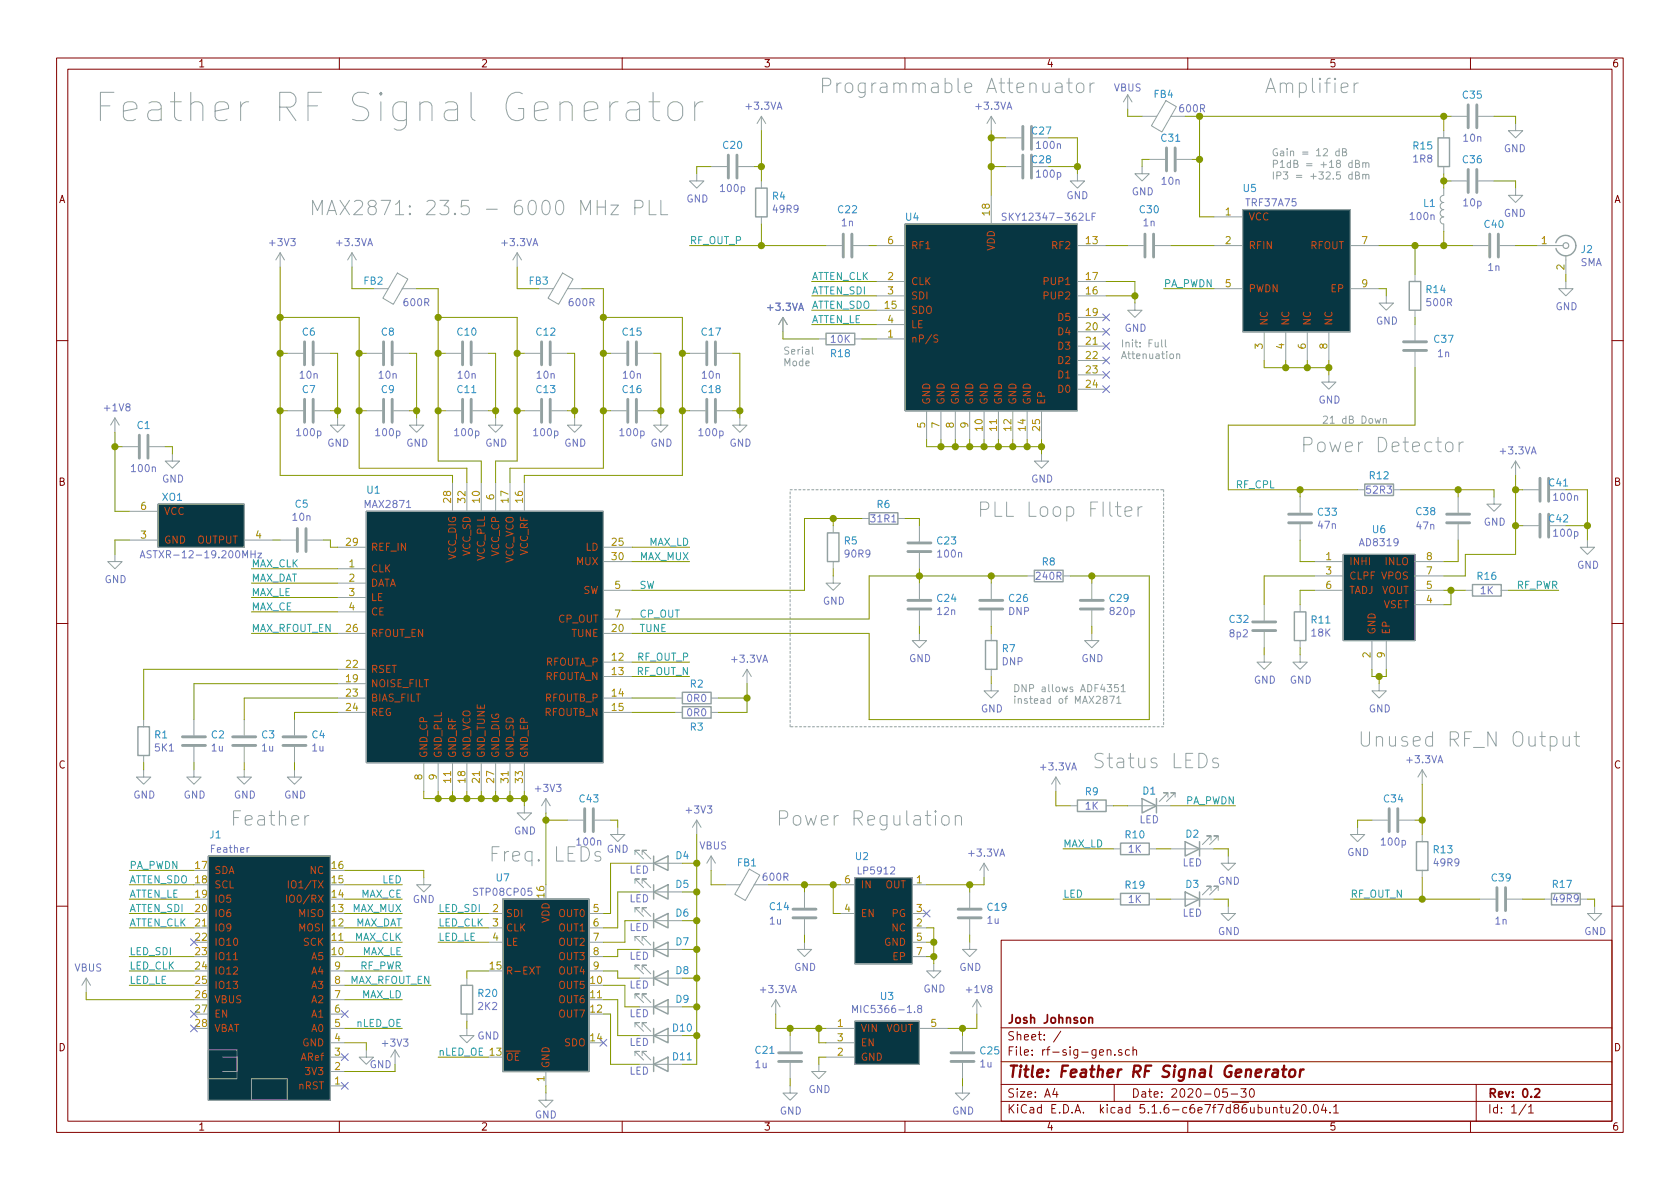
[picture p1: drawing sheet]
<svg xmlns="http://www.w3.org/2000/svg" width="297mm" height="210mm" viewBox="0 0 297 210" stroke-linecap="round" stroke-linejoin="round" font-family="sans-serif">
<defs><g id="words">
<text font-size="7" fill="#93a1a1" x="16.5" y="21.6">Feather RF Signal Generator</text>
<g font-size="3.5" fill="#93a1a1">
<text x="144.8" y="16.5">Programmable Attenuator</text>
<text x="223.5" y="16.5">Amplifier</text>
<text x="54.6" y="38.1">MAX2871: 23.5 - 6000 MHz PLL</text>
<text x="229.9" y="80">Power Detector</text>
<text x="172.7" y="91.4">PLL Loop FIlter</text>
<text x="193" y="135.9">Status LEDs</text>
<text x="240" y="132.1">Unused RF_N Output</text>
<text x="40.6" y="146">Feather</text>
<text x="137.2" y="146">Power Regulation</text>
<text x="86.4" y="152.4">Freq. LEDs</text>
</g>
<text font-size="2.8" fill="#840000" x="178" y="190.5">Title: Feather RF Signal Generator</text>
<g font-size="2.1" fill="#840000">
<text x="178" y="184">Sheet: /</text>
<text x="178" y="181">Josh Johnson</text>
<text x="178" y="186.7">File: rf-sig-gen.sch</text>
<text x="178" y="196.9">KiCad E.D.A. kicad 5.1.6-c6e7f7d86ubuntu20.04.1</text>
<text x="178" y="194.1">Size: A4</text>
<text x="200" y="194.1">Date: 2020-05-30</text>
<text x="263" y="194.1">Rev: 0.2</text>
<text x="263" y="196.9">Id: 1/1</text>
</g>
<g font-size="1.8" fill="#840000">
<text x="35" y="11.9">1</text>
<text x="85" y="11.9">2</text>
<text x="135" y="11.9">3</text>
<text x="185" y="11.9">4</text>
<text x="235" y="11.9">5</text>
<text x="285" y="11.9">6</text>
<text x="10.4" y="35.9">A</text>
<text x="285.4" y="35.9">A</text>
<text x="10.4" y="85.9">B</text>
<text x="285.4" y="85.9">B</text>
<text x="10.4" y="135.9">C</text>
<text x="285.4" y="135.9">C</text>
<text x="10.4" y="185.9">D</text>
<text x="285.4" y="185.9">D</text>
<text x="35" y="199.9">1</text>
<text x="85" y="199.9">2</text>
<text x="135" y="199.9">3</text>
<text x="185" y="199.9">4</text>
<text x="235" y="199.9">5</text>
<text x="285" y="199.9">6</text>
</g>
<g font-size="1.8" fill="#6c71c4">
<text x="197" y="16.2">VBUS</text>
<text x="132" y="19.4">+3.3VA</text>
<text x="172.7" y="19.4">+3.3VA</text>
<text x="208.7" y="19.9">600R</text>
<text x="183.4" y="26.3">100n</text>
<text x="249.9" y="28.7">1R8</text>
<text x="258.8" y="25.1">10n</text>
<text x="265.9" y="26.9">GND</text>
<text x="121.4" y="35.8">GND</text>
<text x="127.5" y="34">100p</text>
<text x="183.4" y="31.4">100p</text>
<text x="188.5" y="35.2">GND</text>
<text x="200.1" y="34.5">GND</text>
<text x="205.5" y="32.7">10n</text>
<text x="136.8" y="37.6">49R9</text>
<text x="148.8" y="40">1n</text>
<text x="178.3" y="39">SKY12347-362LF</text>
<text x="202.2" y="40">1n</text>
<text x="220.5" y="36.5">TRF37A75</text>
<text x="249.5" y="38.9">100n</text>
<text x="258.8" y="36.5">10p</text>
<text x="265.9" y="38.3">GND</text>
<text x="47.8" y="43.5">+3V3</text>
<text x="59.6" y="43.5">+3.3VA</text>
<text x="88.8" y="43.5">+3.3VA</text>
<text x="263.1" y="47.9">1n</text>
<text x="279.4" y="47.1">SMA</text>
<text x="71.5" y="54.1">600R</text>
<text x="100.7" y="54.1">600R</text>
<text x="135.8" y="55">+3.3VA</text>
<text x="198.8" y="58.7">GND</text>
<text x="243.3" y="57.4">GND</text>
<text x="252.4" y="54.1">500R</text>
<text x="275" y="54.9">GND</text>
<text x="147" y="60.6">10K</text>
<text x="254.3" y="63.2">1n</text>
<text x="53.1" y="67">10n</text>
<text x="67.1" y="67">10n</text>
<text x="81" y="67">10n</text>
<text x="95" y="67">10n</text>
<text x="110.2" y="67">10n</text>
<text x="124.2" y="67">10n</text>
<text x="233.1" y="71.4">GND</text>
<text x="18.6" y="72.7">+1V8</text>
<text x="52.6" y="77.1">100p</text>
<text x="66.6" y="77.1">100p</text>
<text x="80.5" y="77.1">100p</text>
<text x="94.5" y="77.1">100p</text>
<text x="109.8" y="77.1">100p</text>
<text x="123.7" y="77.1">100p</text>
<text x="23.4" y="83.5">100n</text>
<text x="57.9" y="79">GND</text>
<text x="71.8" y="79">GND</text>
<text x="85.8" y="79">GND</text>
<text x="99.8" y="79">GND</text>
<text x="115" y="79">GND</text>
<text x="129" y="79">GND</text>
<text x="265.4" y="80.4">+3.3VA</text>
<text x="28.7" y="85.3">GND</text>
<text x="64.6" y="89.8">MAX2871</text>
<text x="182.3" y="85.3">GND</text>
<text x="241.7" y="87.3">52R3</text>
<text x="274.9" y="88.6">100n</text>
<text x="51.8" y="92.1">10n</text>
<text x="154.1" y="92.4">31R1</text>
<text x="233.1" y="93.5">47n</text>
<text x="250.5" y="93.6">47n</text>
<text x="262.3" y="93">GND</text>
<text x="274.9" y="94.9">100p</text>
<text x="26.5" y="98.7">ASTXR-12-19.200MHz</text>
<text x="149.5" y="98.6">90R9</text>
<text x="165.9" y="98.6">100n</text>
<text x="240.6" y="96.6">AD8319</text>
<text x="278.8" y="100.6">GND</text>
<text x="18.5" y="103.1">GND</text>
<text x="145.5" y="106.9">GND</text>
<text x="183.3" y="102.5">240R</text>
<text x="261.8" y="105.1">1K</text>
<text x="165.8" y="108.8">12n</text>
<text x="178.3" y="108.8">DNP</text>
<text x="196.4" y="108.8">820p</text>
<text x="217.5" y="112.7">8p2</text>
<text x="231.9" y="112.6">18K</text>
<text x="129.5" y="117.2">+3.3VA</text>
<text x="160.7" y="117.1">GND</text>
<text x="177.2" y="117.6">DNP</text>
<text x="191.2" y="117.1">GND</text>
<text x="121.6" y="124.1">0R0</text>
<text x="173.4" y="126">GND</text>
<text x="221.7" y="120.9">GND</text>
<text x="228" y="120.9">GND</text>
<text x="242" y="126">GND</text>
<text x="121.6" y="126.7">0R0</text>
<text x="27.5" y="132.9">5K1</text>
<text x="37.4" y="132.9">1u</text>
<text x="46.3" y="132.9">1u</text>
<text x="55.2" y="132.9">1u</text>
<text x="184.1" y="136.2">+3.3VA</text>
<text x="248.9" y="135">+3.3VA</text>
<text x="23.6" y="141.2">GND</text>
<text x="32.5" y="141.2">GND</text>
<text x="41.4" y="141.2">GND</text>
<text x="50.2" y="141.2">GND</text>
<text x="94.8" y="140">+3V3</text>
<text x="121.5" y="143.9">+3V3</text>
<text x="191.9" y="143.2">1K</text>
<text x="90.9" y="147.6">GND</text>
<text x="102.1" y="149.5">100n</text>
<text x="201.4" y="145.6">LED</text>
<text x="244.4" y="149.5">100p</text>
<text x="37.4" y="150.8">Feather</text>
<text x="107.3" y="150.8">GND</text>
<text x="111.3" y="154.5">LED</text>
<text x="123.7" y="150.2">VBUS</text>
<text x="135" y="155.7">600R</text>
<text x="171.4" y="151.5">+3.3VA</text>
<text x="199.5" y="150.8">1K</text>
<text x="209.1" y="153.2">LED</text>
<text x="238.2" y="151.4">GND</text>
<text x="253.6" y="153.2">49R9</text>
<text x="73" y="159.7">GND</text>
<text x="84" y="158.4">STP08CP05</text>
<text x="111.3" y="159.6">LED</text>
<text x="199.5" y="159.7">1K</text>
<text x="215.3" y="156.5">GND</text>
<text x="274.8" y="159.6">49R9</text>
<text x="111.3" y="164.6">LED</text>
<text x="136.1" y="163.5">1u</text>
<text x="174.6" y="163.4">1u</text>
<text x="209.1" y="162.1">LED</text>
<text x="215.3" y="165.3">GND</text>
<text x="264.4" y="163.5">1n</text>
<text x="280.1" y="165.3">GND</text>
<text x="13.2" y="171.8">VBUS</text>
<text x="111.3" y="169.7">LED</text>
<text x="140.4" y="171.7">GND</text>
<text x="169.6" y="171.7">GND</text>
<text x="84.6" y="178.6">2K2</text>
<text x="111.3" y="179.9">LED</text>
<text x="111.3" y="174.8">LED</text>
<text x="134.6" y="175.6">+3.3VA</text>
<text x="151.7" y="179.1">MIC5366-1.8</text>
<text x="163.3" y="175.5">GND</text>
<text x="171" y="175.6">+1V8</text>
<text x="67.8" y="185.1">+3V3</text>
<text x="84.4" y="183.8">GND</text>
<text x="111.3" y="185">LED</text>
<text x="65.4" y="188.9">GND</text>
<text x="111.3" y="190">LED</text>
<text x="133.6" y="188.9">1u</text>
<text x="173.3" y="188.8">1u</text>
<text x="94.6" y="197.8">GND</text>
<text x="137.9" y="197.1">GND</text>
<text x="143" y="193.3">GND</text>
<text x="168.4" y="197.1">GND</text>
</g>
<g font-size="1.8" fill="#268bd2">
<text x="204.1" y="17.3">FB4</text>
<text x="258.7" y="17.4">C35</text>
<text x="182.5" y="23.8">C27</text>
<text x="127.9" y="26.3">C20</text>
<text x="182.5" y="28.9">C28</text>
<text x="205.4" y="25.1">C31</text>
<text x="249.9" y="26.4">R15</text>
<text x="258.7" y="28.9">C36</text>
<text x="136.6" y="35.3">R4</text>
<text x="219.9" y="34">U5</text>
<text x="148.2" y="37.7">C22</text>
<text x="160.2" y="39">U4</text>
<text x="201.6" y="37.7">C30</text>
<text x="251.7" y="36.6">L1</text>
<text x="262.5" y="40.3">C40</text>
<text x="279.6" y="44.7">J2</text>
<text x="64.4" y="50.3">FB2</text>
<text x="93.6" y="50.3">FB3</text>
<text x="252.2" y="51.8">R14</text>
<text x="53.5" y="59.4">C6</text>
<text x="67.5" y="59.4">C8</text>
<text x="80.9" y="59.4">C10</text>
<text x="94.9" y="59.4">C12</text>
<text x="110.1" y="59.4">C15</text>
<text x="124.1" y="59.4">C17</text>
<text x="147" y="63.2">R18</text>
<text x="253.6" y="60.6">C37</text>
<text x="53.5" y="69.5">C7</text>
<text x="67.5" y="69.5">C9</text>
<text x="80.9" y="69.5">C11</text>
<text x="94.9" y="69.5">C13</text>
<text x="110.1" y="69.5">C16</text>
<text x="124.1" y="69.5">C18</text>
<text x="24.3" y="75.9">C1</text>
<text x="28.7" y="88.6">XO1</text>
<text x="52.2" y="89.8">C5</text>
<text x="64.9" y="87.3">U1</text>
<text x="155.1" y="89.8">R6</text>
<text x="242.2" y="84.8">R12</text>
<text x="274" y="86">C41</text>
<text x="233.1" y="91.2">C33</text>
<text x="242.7" y="94.3">U6</text>
<text x="250.5" y="91.1">C38</text>
<text x="274" y="92.4">C42</text>
<text x="149.3" y="96.3">R5</text>
<text x="165.8" y="96.3">C23</text>
<text x="184.3" y="100">R8</text>
<text x="165.8" y="106.4">C24</text>
<text x="178.5" y="106.4">C26</text>
<text x="196.2" y="106.4">C29</text>
<text x="261.3" y="102.5">R16</text>
<text x="217.4" y="110.2">C32</text>
<text x="231.9" y="110.3">R11</text>
<text x="177.2" y="115.3">R7</text>
<text x="122.1" y="121.6">R2</text>
<text x="27.4" y="130.6">R1</text>
<text x="37.4" y="130.6">C2</text>
<text x="46.3" y="130.6">C3</text>
<text x="55.2" y="130.6">C4</text>
<text x="122.1" y="129.2">R3</text>
<text x="102.5" y="141.9">C43</text>
<text x="191.9" y="140.6">R9</text>
<text x="202.1" y="140.5">D1</text>
<text x="244.8" y="141.9">C34</text>
<text x="37.1" y="148.3">J1</text>
<text x="199" y="148.3">R10</text>
<text x="209.7" y="148.1">D2</text>
<text x="87.8" y="155.9">U7</text>
<text x="119.5" y="151.9">D4</text>
<text x="130.4" y="153.2">FB1</text>
<text x="253.5" y="150.9">R13</text>
<text x="263.8" y="155.9">C39</text>
<text x="119.5" y="157">D5</text>
<text x="136.2" y="161">C14</text>
<text x="174.7" y="161.1">C19</text>
<text x="199" y="157.1">R19</text>
<text x="209.7" y="157">D3</text>
<text x="274.6" y="157">R17</text>
<text x="119.5" y="167.2">D7</text>
<text x="119.5" y="162.1">D6</text>
<text x="119.5" y="172.3">D8</text>
<text x="84.6" y="176.3">R20</text>
<text x="119.5" y="177.3">D9</text>
<text x="155.7" y="176.8">U3</text>
<text x="119" y="182.4">D10</text>
<text x="119" y="187.5">D11</text>
<text x="133.6" y="186.4">C21</text>
<text x="173.4" y="186.5">C25</text>
</g>
<g font-size="1.8" fill="#93a1a1">
<text x="224.8" y="27.6">Gain = 12 dB</text>
<text x="224.8" y="29.7">P1dB = +18 dBm</text>
<text x="224.8" y="31.7">IP3 = +32.5 dBm</text>
<text x="138.4" y="62.7">Serial</text>
<text x="138.4" y="64.8">Mode</text>
<text x="198.1" y="61.4">Init: Full</text>
<text x="198.1" y="63.5">Attenuation</text>
<text x="233.7" y="74.9">21 dB Down</text>
<text x="179.1" y="122.4">DNP allows ADF4351</text>
<text x="179.1" y="124.5">instead of MAX2871</text>
</g>
<g font-size="1.8" fill="#b58900">
<text x="175" y="38" transform="rotate(-90 175 38)">18</text>
<text x="216.7" y="38.1">1</text>
<text x="157" y="43.2">6</text>
<text x="192.1" y="43.2">13</text>
<text x="216.7" y="43.2">2</text>
<text x="240.8" y="43.2">7</text>
<text x="272.6" y="43.2">1</text>
<text x="276.6" y="47.7" transform="rotate(-90 276.6 47.7)">2</text>
<text x="157" y="49.5">2</text>
<text x="157" y="52.1">3</text>
<text x="192.1" y="49.5">17</text>
<text x="192.1" y="52.1">16</text>
<text x="216.7" y="50.8">5</text>
<text x="240.8" y="50.8">9</text>
<text x="156.5" y="54.6">15</text>
<text x="157" y="59.7">1</text>
<text x="157" y="57.1">4</text>
<text x="192.1" y="55.9">19</text>
<text x="192.1" y="58.4">20</text>
<text x="192.1" y="61">21</text>
<text x="192.1" y="63.5">22</text>
<text x="223.3" y="61.7" transform="rotate(-90 223.3 61.7)">3</text>
<text x="227.1" y="61.7" transform="rotate(-90 227.1 61.7)">4</text>
<text x="230.9" y="61.7" transform="rotate(-90 230.9 61.7)">6</text>
<text x="234.7" y="61.7" transform="rotate(-90 234.7 61.7)">8</text>
<text x="192.1" y="66">23</text>
<text x="192.1" y="68.6">24</text>
<text x="163.6" y="75.7" transform="rotate(-90 163.6 75.7)">5</text>
<text x="166.1" y="75.7" transform="rotate(-90 166.1 75.7)">7</text>
<text x="168.7" y="75.7" transform="rotate(-90 168.7 75.7)">8</text>
<text x="171.2" y="75.7" transform="rotate(-90 171.2 75.7)">9</text>
<text x="173.7" y="76.1" transform="rotate(-90 173.7 76.1)">10</text>
<text x="176.3" y="76.1" transform="rotate(-90 176.3 76.1)">11</text>
<text x="178.8" y="76.1" transform="rotate(-90 178.8 76.1)">12</text>
<text x="181.4" y="76.1" transform="rotate(-90 181.4 76.1)">14</text>
<text x="183.9" y="76.1" transform="rotate(-90 183.9 76.1)">25</text>
<text x="79.8" y="88.8" transform="rotate(-90 79.8 88.8)">28</text>
<text x="82.3" y="88.8" transform="rotate(-90 82.3 88.8)">32</text>
<text x="84.8" y="88.8" transform="rotate(-90 84.8 88.8)">10</text>
<text x="87.4" y="88.4" transform="rotate(-90 87.4 88.4)">6</text>
<text x="89.9" y="88.8" transform="rotate(-90 89.9 88.8)">17</text>
<text x="92.5" y="88.8" transform="rotate(-90 92.5 88.8)">16</text>
<text x="24.9" y="95.2">3</text>
<text x="24.9" y="90.2">6</text>
<text x="45.2" y="95.2">4</text>
<text x="61.3" y="96.5">29</text>
<text x="61.7" y="100.3">1</text>
<text x="108.3" y="96.5">25</text>
<text x="108.3" y="99.1">30</text>
<text x="234.5" y="99.1">1</text>
<text x="234.5" y="101.6">3</text>
<text x="252.2" y="101.6">7</text>
<text x="252.2" y="99.1">8</text>
<text x="61.7" y="102.9">2</text>
<text x="61.7" y="105.4">3</text>
<text x="61.7" y="107.9">4</text>
<text x="108.7" y="104.1">5</text>
<text x="234.5" y="104.1">6</text>
<text x="252.2" y="106.7">4</text>
<text x="252.2" y="104.1">5</text>
<text x="61.3" y="111.8">26</text>
<text x="108.3" y="111.8">20</text>
<text x="108.7" y="109.2">7</text>
<text x="61.3" y="118.1">22</text>
<text x="108.3" y="116.8">12</text>
<text x="108.3" y="119.4">13</text>
<text x="242.3" y="116.3" transform="rotate(-90 242.3 116.3)">2</text>
<text x="244.9" y="116.3" transform="rotate(-90 244.9 116.3)">9</text>
<text x="61.3" y="120.6">19</text>
<text x="61.3" y="123.2">23</text>
<text x="61.3" y="125.7">24</text>
<text x="108.3" y="123.2">14</text>
<text x="108.3" y="125.7">15</text>
<text x="74.7" y="137.9" transform="rotate(-90 74.7 137.9)">8</text>
<text x="77.2" y="137.9" transform="rotate(-90 77.2 137.9)">9</text>
<text x="79.8" y="138.4" transform="rotate(-90 79.8 138.4)">11</text>
<text x="82.3" y="138.4" transform="rotate(-90 82.3 138.4)">18</text>
<text x="84.8" y="138.4" transform="rotate(-90 84.8 138.4)">21</text>
<text x="87.4" y="138.4" transform="rotate(-90 87.4 138.4)">27</text>
<text x="89.9" y="138.4" transform="rotate(-90 89.9 138.4)">31</text>
<text x="92.5" y="138.4" transform="rotate(-90 92.5 138.4)">33</text>
<text x="34.6" y="153.7">17</text>
<text x="58.7" y="153.7">16</text>
<text x="34.6" y="158.7">19</text>
<text x="34.6" y="161.3">20</text>
<text x="58.7" y="161.3">13</text>
<text x="58.7" y="158.7">14</text>
<text x="58.7" y="156.2">15</text>
<text x="87.1" y="161.3">2</text>
<text x="96.3" y="158.7" transform="rotate(-90 96.3 158.7)">16</text>
<text x="104.9" y="161.3">5</text>
<text x="149.4" y="161.3">4</text>
<text x="149.4" y="156.2">6</text>
<text x="162.1" y="156.2">1</text>
<text x="162.1" y="161.3">3</text>
<text x="34.6" y="163.8">21</text>
<text x="34.6" y="166.4">22</text>
<text x="58.7" y="166.4">11</text>
<text x="58.7" y="163.8">12</text>
<text x="87.1" y="163.8">3</text>
<text x="87.1" y="166.4">4</text>
<text x="104.9" y="163.8">6</text>
<text x="104.9" y="166.4">7</text>
<text x="162.1" y="163.8">2</text>
<text x="162.1" y="166.4">5</text>
<text x="34.6" y="168.9">23</text>
<text x="34.6" y="171.4">24</text>
<text x="34.6" y="174">25</text>
<text x="58.7" y="168.9">10</text>
<text x="59.2" y="174">8</text>
<text x="59.2" y="171.4">9</text>
<text x="86.7" y="171.4">15</text>
<text x="104.4" y="174">10</text>
<text x="104.9" y="168.9">8</text>
<text x="104.9" y="171.4">9</text>
<text x="162.1" y="168.9">7</text>
<text x="34.6" y="176.5">26</text>
<text x="34.6" y="179.1">27</text>
<text x="59.2" y="179.1">6</text>
<text x="59.2" y="176.5">7</text>
<text x="104.4" y="176.5">11</text>
<text x="104.4" y="179.1">12</text>
<text x="34.6" y="181.6">28</text>
<text x="59.2" y="184.1">4</text>
<text x="59.2" y="181.6">5</text>
<text x="104.4" y="184.1">14</text>
<text x="148.1" y="181.6">1</text>
<text x="148.1" y="184.1">3</text>
<text x="164.6" y="181.6">5</text>
<text x="59.2" y="191.8">1</text>
<text x="59.2" y="189.2">2</text>
<text x="59.2" y="186.7">3</text>
<text x="96.3" y="191.2" transform="rotate(-90 96.3 191.2)">1</text>
<text x="148.1" y="186.7">2</text>
</g>
<g font-size="1.8" fill="#cb4b16">
<text x="220.7" y="39">VCC</text>
<text x="161" y="44.1">RF1</text>
<text x="175.9" y="44.4" transform="rotate(-90 175.9 44.4)">VDD</text>
<text x="186.1" y="44.1">RF2</text>
<text x="220.7" y="44.1">RFIN</text>
<text x="231.6" y="44.1">RFOUT</text>
<text x="161" y="50.4">CLK</text>
<text x="161" y="53">SDI</text>
<text x="184.9" y="50.4">PUP1</text>
<text x="184.9" y="53">PUP2</text>
<text x="220.7" y="51.7">PWDN</text>
<text x="235.4" y="51.7">EP</text>
<text x="161" y="55.5">SDO</text>
<text x="161" y="58">LE</text>
<text x="187.2" y="56.8">D5</text>
<text x="187.2" y="59.3">D4</text>
<text x="224.2" y="57.7" transform="rotate(-90 224.2 57.7)">NC</text>
<text x="228" y="57.7" transform="rotate(-90 228 57.7)">NC</text>
<text x="231.8" y="57.7" transform="rotate(-90 231.8 57.7)">NC</text>
<text x="235.6" y="57.7" transform="rotate(-90 235.6 57.7)">NC</text>
<text x="161" y="60.6">nP/S</text>
<text x="187.2" y="61.8">D3</text>
<text x="187.2" y="64.4">D2</text>
<text x="164.5" y="71.6" transform="rotate(-90 164.5 71.6)">GND</text>
<text x="167" y="71.6" transform="rotate(-90 167 71.6)">GND</text>
<text x="169.5" y="71.6" transform="rotate(-90 169.5 71.6)">GND</text>
<text x="172.1" y="71.6" transform="rotate(-90 172.1 71.6)">GND</text>
<text x="174.6" y="71.6" transform="rotate(-90 174.6 71.6)">GND</text>
<text x="177.2" y="71.6" transform="rotate(-90 177.2 71.6)">GND</text>
<text x="179.7" y="71.6" transform="rotate(-90 179.7 71.6)">GND</text>
<text x="182.2" y="71.6" transform="rotate(-90 182.2 71.6)">GND</text>
<text x="184.8" y="71.6" transform="rotate(-90 184.8 71.6)">EP</text>
<text x="187.2" y="66.9">D1</text>
<text x="187.2" y="69.5">D0</text>
<text x="29" y="91.1">VCC</text>
<text x="29" y="96.1">GND</text>
<text x="34.9" y="96.1">OUTPUT</text>
<text x="65.5" y="101.2">CLK</text>
<text x="65.5" y="97.4">REF_IN</text>
<text x="80.6" y="99.1" transform="rotate(-90 80.6 99.1)">VCC_DIG</text>
<text x="83.2" y="98.3" transform="rotate(-90 83.2 98.3)">VCC_SD</text>
<text x="85.7" y="99.2" transform="rotate(-90 85.7 99.2)">VCC_PLL</text>
<text x="88.3" y="98.3" transform="rotate(-90 88.3 98.3)">VCC_CP</text>
<text x="90.8" y="99.7" transform="rotate(-90 90.8 99.7)">VCC_VCO</text>
<text x="93.3" y="98.3" transform="rotate(-90 93.3 98.3)">VCC_RF</text>
<text x="102" y="99.9">MUX</text>
<text x="103.6" y="97.4">LD</text>
<text x="238.5" y="99.9">INHI</text>
<text x="245" y="99.9">INLO</text>
<text x="65.5" y="103.8">DATA</text>
<text x="65.5" y="106.3">LE</text>
<text x="103.1" y="105">SW</text>
<text x="238.5" y="102.5">CLPF VPOS</text>
<text x="238.5" y="105">TADJ</text>
<text x="244.3" y="105">VOUT</text>
<text x="244.6" y="107.6">VSET</text>
<text x="65.5" y="112.6">RFOUT_EN</text>
<text x="65.5" y="108.8">CE</text>
<text x="98.8" y="110.1">CP_OUT</text>
<text x="101.1" y="112.6">TUNE</text>
<text x="243.2" y="112.3" transform="rotate(-90 243.2 112.3)">GND</text>
<text x="245.7" y="112.3" transform="rotate(-90 245.7 112.3)">EP</text>
<text x="65.5" y="119">RSET</text>
<text x="96.4" y="117.7">RFOUTA_P</text>
<text x="65.5" y="121.5">NOISE_FILT</text>
<text x="65.5" y="124.1">BIAS_FILT</text>
<text x="96.3" y="120.3">RFOUTA_N</text>
<text x="96.4" y="124.1">RFOUTB_P</text>
<text x="65.5" y="126.6">REG</text>
<text x="96.3" y="126.6">RFOUTB_N</text>
<text x="75.6" y="134.1" transform="rotate(-90 75.6 134.1)">GND_CP</text>
<text x="78.1" y="134.1" transform="rotate(-90 78.1 134.1)">GND_PLL</text>
<text x="80.6" y="134.1" transform="rotate(-90 80.6 134.1)">GND_RF</text>
<text x="83.2" y="134.1" transform="rotate(-90 83.2 134.1)">GND_VCO</text>
<text x="85.7" y="134.1" transform="rotate(-90 85.7 134.1)">GND_TUNE</text>
<text x="88.3" y="134.1" transform="rotate(-90 88.3 134.1)">GND_DIG</text>
<text x="90.8" y="134.1" transform="rotate(-90 90.8 134.1)">GND_SD</text>
<text x="93.3" y="134.1" transform="rotate(-90 93.3 134.1)">GND_EP</text>
<text x="37.8" y="154.6">SDA</text>
<text x="54.8" y="154.6">NC</text>
<text x="37.8" y="157.1">SCL</text>
<text x="37.8" y="159.6">IO5</text>
<text x="51.6" y="159.6">IO0/RX</text>
<text x="51.8" y="157.1">IO1/TX</text>
<text x="152.1" y="157.1">IN</text>
<text x="156.5" y="157.1">OUT</text>
<text x="37.8" y="162.2">IO6</text>
<text x="37.8" y="164.7">IO9</text>
<text x="37.8" y="167.3">IO10</text>
<text x="52.9" y="164.7">MOSI</text>
<text x="52.9" y="162.2">MISO</text>
<text x="53.7" y="167.3">SCK</text>
<text x="89.4" y="162.2">SDI</text>
<text x="89.4" y="164.7">CLK</text>
<text x="89.4" y="167.3">LE</text>
<text x="97.2" y="163.2" transform="rotate(-90 97.2 163.2)">VDD</text>
<text x="98.9" y="162.2">OUT0</text>
<text x="98.9" y="164.7">OUT1</text>
<text x="98.9" y="167.3">OUT2</text>
<text x="152.1" y="162.2">EN</text>
<text x="156.3" y="167.3">GND</text>
<text x="157.7" y="164.7">NC</text>
<text x="157.7" y="162.2">PG</text>
<text x="37.8" y="169.8">IO11</text>
<text x="37.8" y="172.3">IO12</text>
<text x="55.1" y="169.8">A5</text>
<text x="55.1" y="172.3">A4</text>
<text x="89.4" y="172.3">R-EXT</text>
<text x="98.9" y="169.8">OUT3</text>
<text x="98.9" y="172.3">OUT4</text>
<text x="157.9" y="169.8">EP</text>
<text x="37.8" y="174.9">IO13</text>
<text x="37.8" y="177.4">VBUS</text>
<text x="37.8" y="180">EN</text>
<text x="55.1" y="180">A1</text>
<text x="55.1" y="177.4">A2</text>
<text x="55.1" y="174.9">A3</text>
<text x="98.9" y="174.9">OUT5</text>
<text x="98.9" y="177.4">OUT6</text>
<text x="98.9" y="180">OUT7</text>
<text x="37.8" y="182.5">VBAT</text>
<text x="53.5" y="185">GND</text>
<text x="55.1" y="182.5">A0</text>
<text x="99.8" y="185">SDO</text>
<text x="152.1" y="182.5">VIN</text>
<text x="152.1" y="185">EN</text>
<text x="156.6" y="182.5">VOUT</text>
<text x="53.3" y="187.6">ARef</text>
<text x="54.3" y="190.1">3V3</text>
<text x="89.4" y="187.6">OE</text>
<text x="97.2" y="189" transform="rotate(-90 97.2 189)">GND</text>
<text x="152.1" y="187.6">GND</text>
<text x="52.8" y="192.7">nRST</text>
</g>
<g font-size="1.8" fill="#2aa198">
<text x="121.9" y="43.2">RF_OUT_P</text>
<text x="143.5" y="49.5">ATTEN_CLK</text>
<text x="143.5" y="52.1">ATTEN_SDI</text>
<text x="205.7" y="50.8">PA_PWDN</text>
<text x="143.5" y="57.1">ATTEN_LE</text>
<text x="143.5" y="54.6">ATTEN_SDO</text>
<text x="218.4" y="86.4">RF_CPL</text>
<text x="44.4" y="100.3">MAX_CLK</text>
<text x="113.1" y="99.1">MAX_MUX</text>
<text x="114.7" y="96.5">MAX_LD</text>
<text x="44.4" y="105.4">MAX_LE</text>
<text x="44.4" y="102.9">MAX_DAT</text>
<text x="44.4" y="107.9">MAX_CE</text>
<text x="113" y="104.1">SW</text>
<text x="268.1" y="104.1">RF_PWR</text>
<text x="44.4" y="111.8">MAX_RFOUT_EN</text>
<text x="113" y="109.2">CP_OUT</text>
<text x="113" y="111.8">TUNE</text>
<text x="112.6" y="119.4">RF_OUT_N</text>
<text x="112.7" y="116.8">RF_OUT_P</text>
<text x="209.6" y="142.2">PA_PWDN</text>
<text x="188" y="149.9">MAX_LD</text>
<text x="22.9" y="153.7">PA_PWDN</text>
<text x="22.9" y="161.3">ATTEN_SDI</text>
<text x="22.9" y="158.7">ATTEN_LE</text>
<text x="22.9" y="156.2">ATTEN_SDO 18</text>
<text x="62.3" y="161.3">MAX_MUX</text>
<text x="63.8" y="158.7">MAX_CE</text>
<text x="67.6" y="156.2">LED</text>
<text x="77.5" y="161.3">LED_SDI</text>
<text x="188" y="158.7">LED</text>
<text x="238.8" y="158.7">RF_OUT_N</text>
<text x="22.9" y="163.8">ATTEN_CLK</text>
<text x="62.6" y="163.8">MAX_DAT</text>
<text x="62.6" y="166.4">MAX_CLK</text>
<text x="77.5" y="166.4">LED_LE</text>
<text x="77.5" y="163.8">LED_CLK</text>
<text x="22.9" y="168.9">LED_SDI</text>
<text x="22.9" y="174">LED_LE</text>
<text x="22.9" y="171.4">LED_CLK</text>
<text x="61.7" y="174">MAX_RFOUT_EN</text>
<text x="63.7" y="171.4">RF_PWR</text>
<text x="64" y="168.9">MAX_LE</text>
<text x="63.9" y="176.5">MAX_LD</text>
<text x="63" y="181.6">nLED_OE</text>
<text x="77.5" y="186.7">nLED_OE 13</text>
</g>
<text font-size="1.7" fill="#268bd2" x="151.3" y="152.1">U2</text>
<text font-size="1.7" fill="#6c71c4" x="151.9" y="154.6">LP5912</text>
</g></defs>
<g fill="none" stroke="#840000" stroke-width=".18">
<path d="M10 10.3h277v189.9h-277zM12 12.2h273v186.1h-273zM60 10.3v1.9M110 10.3v1.9M160 10.3v1.9M210 10.3v1.9M260 10.3v1.9M10 60.2h2M285 60.2h2M10 110.3h2M285 110.3h2M10 160.2h2"/>
<path d="M177 166.3h108v32h-108zM285 160.2h2M60 198.3v1.9M110 198.3v1.9M160 198.3v1.9M177 194.8h108M177 191.8h108M177 187.8h108M177 181.8h108M186.5 192.5l-.4 1h1M186.8 193v1M187.6 182.3l-1.3 2"/>
<path d="M195.8 185.7a.37 .37 0 0 1 .6 .1v.8M197 191.8v3M197.1 186.5v.1M198.3 185.7l-.3-.1-.2 .2v.2l.5 .2v.3h-.5M199.7 185.7l-.4-.1-.3 .3 .1 .6h.6M200.3 185.7l.3-.1 .3 .1 .1 .9M200.3 185.1v1.5M210 198.3v1.9M217 192.5h-.7l-.1 .7 .2-.1 .5 .1 .1 .2v.5l-.2 .1-.6-.1M217.7 193.5h1.1M219.4 192.5h.9l-.5 .6 .5 .1v.7l-.3 .1-.6-.1M221.1 192.6l.2-.1a.8 .8 0 0 1 .5 .8 .8 .8 0 0 1-.5 .7 1 1 0 0 1-.2-1.4z"/>
<path d="M225.2 196l.2-.2 .3 .1 .1 .9M226.3 195.8h.6M226.5 195.3v1.3l.4 .2M227.4 195.8l.1 .9 .3 .1 .2-.1M228 195.8v1M228.7 195.5l.2-.2h.3l.3 .5-.9 1h.9M230.2 195.5l.4-.2a.94 .94 0 0 1 0 1.5l-.5-.3v-.6zM231.6 196.7v.1M232.4 195.4l.2-.1a.8 .8 0 0 1 .5 .8 .8 .8 0 0 1-.5 .7 1 1 0 0 1-.2-1.4zM234 195.2l-.3 1.1h.9M234.4 195.8v1M235.2 196.7v.1"/>
<path d="M235.8 195.8l.4-.5v1.5M235.8 196.8h.9M260 198.3v1.9M261 191.8v6.5M269.8 195.2l-1.2 2M270.3 195.8l.4-.5v1.5M270.3 196.8h.8"/>
</g>
<path d="M192.5 180.1l.2-.2 .4 .1 .1 .9M271.4 192.7l.2-.2h.4l.2 .5-.9 1h.9" fill="none" stroke="#840000" stroke-width=".3"/>
<path d="M225.1 189.2h.8v1.2M226 189.6l-.7 .1a.41 .41 0 0 0-.3 .3 .41 .41 0 0 0 .2 .4l.7-.1M226.7 189.1h.8M227.1 188.4l-.3 1.8 .1 .1 .4 .1M228.1 189.3a.53 .53 0 0 1 .5-.2 .53 .53 0 0 1 .4 .4v.6a.54 .54 0 0 1-.6 .4 .54 .54 0 0 1-.5-.4zM229.9 189.1l-.1 1.3M230.5 189.1a.54 .54 0 0 0-.6 .4" fill="none" stroke="#840000" stroke-width=".41"/>
<g fill="none" stroke="#93a1a1" stroke-width=".51">
<path d="M259.6 18.5v4.1M261.1 18.5v4.1M128.8 27.4v4.1M130.3 27.4v4.1M180.8 22.3v4.1M180.8 27.4v4.1M182.4 22.3v4.1M182.4 27.4v4.1M206.2 26.2v4M207.8 26.2v4M259.6 30v4M261.1 30v4"/>
<path d="M149.1 41.4v4.1M150.6 41.4v4.1M202.4 41.4v4.1M204 41.4v4.1M263.4 41.4v4.1M264.9 41.4v4.1M24.6 77v4M26.2 77v4M53.8 60.4v4.1M53.8 70.6v4.1M55.4 60.4v4.1M55.4 70.6v4.1"/>
<path d="M67.8 60.4v4.1M67.8 70.6v4.1M69.3 60.4v4.1M69.3 70.6v4.1M81.8 60.4v4.1M81.8 70.6v4.1M83.3 60.4v4.1M83.3 70.6v4.1M95.8 60.4v4.1M95.8 70.6v4.1M97.3 60.4v4.1M97.3 70.6v4.1"/>
<path d="M111 60.4v4.1M111 70.6v4.1M112.5 60.4v4.1M112.5 70.6v4.1M125 60.4v4.1M125 70.6v4.1M126.5 60.4v4.1M126.5 70.6v4.1M248.2 62h4M248.2 60.4h4M52.6 93.5v4M54.1 93.5v4"/>
<path d="M160.5 97.5h4.1M160.5 96h4.1M227.8 92.5h4.1M227.8 90.9h4.1M255.8 92.5h4M255.8 90.9h4M272.3 84.6v4M272.3 90.9v4.1M273.8 84.6v4M273.8 90.9v4.1M160.5 107.7h4.1M160.5 106.2h4.1"/>
<path d="M173.2 107.7h4.1M173.2 106.2h4.1M191 107.7h4.1M191 106.2h4.1M221.5 111.5h4.1M221.5 110h4.1M32.3 131.8h4M32.3 130.3h4M41.1 131.8h4.1M41.1 130.3h4.1M50 131.8h4.1M50 130.3h4.1"/>
<path d="M103.4 143v4.1M104.9 143v4.1M245.6 143v4.1M247.1 143v4.1M264.7 157v4M266.2 157v4M140.2 162.3h4.1M140.2 160.8h4.1M169.4 162.3h4.1M169.4 160.8h4.1M137.7 187.7h4M137.7 186.2h4"/>
<path d="M168.1 187.7h4.1M168.1 186.2h4.1"/>
</g>
<g fill="none" stroke="#93a1a1" stroke-width=".18">
<path d="M109.3 18a1.28 1.28 0 0 0-1.5 .9M110.9 18.2l.5-.2h1l.4 .2 .3 .5v2.6M113.1 19.2l-.5 .2h-1.2a.98 .98 0 0 0-.7 1 .98 .98 0 0 0 .7 .9h1.2l.5-.2M114.7 18h2M115.5 16.3v4.3l.2 .5 .5 .2h.5M118.3 18.5a1.36 1.36 0 0 1 2.4 .4v1.5a1.36 1.36 0 0 1-1.3 1 1.36 1.36 0 0 1-1.3-1v-1.5zM122.8 18v3.3M124.3 18a1.28 1.28 0 0 0-1.5 .9M186.7 14.8l.2-.1 .8 .1 .1 .2v1.4M187.8 15.3l-.9 .1a.49 .49 0 0 0-.4 .5 .49 .49 0 0 0 .4 .5l.9-.1M188.6 14.7h1M189 13.8v2.2l.1 .3 .5 .1"/>
<path d="M190.4 14.9a.67 .67 0 0 1 .7-.2 .67 .67 0 0 1 .5 .5v.7a.68 .68 0 0 1-.6 .5 .68 .68 0 0 1-.7-.5v-.7zM192.7 14.7v1.7M193.5 14.7a.69 .69 0 0 0-.8 .5M199.4 16.8l-.8 1.2M199.4 16.8v2.5M199.4 16.8l.8 1.2M206.1 17.8l1.9 1.1-2.6 4.4-1.8-1.1zM239.4 14.7v1.7M240.2 14.7a.69 .69 0 0 0-.8 .5M105.6 36.6h1.4M107 35.4v2.6M108 36.3h1.3l-1.3 1.7h1.3"/>
<path d="M112.2 36.7h1a.68 .68 0 0 0 .5-.6 .68 .68 0 0 0-.5-.7h-1v2.6M114.8 35.4v2.6h1.2M116.8 35.4v2.6h1.3M123.2 30.7v1.3h1.3l-1.3 1.3-1.3-1.3h1.3M125.7 29.5h2.8M130.6 29.5h2.7M134.6 20.6l-.7 1.2M134.6 20.6v2.5M134.6 32v1.3M134.6 38.3v1.3M134.6 20.6l.8 1.2M160 39.6h30.5v33h-30.5z"/>
<path d="M175.3 20.6v2.5M175.3 34.5v5.1M175.3 20.6l-.8 1.2M175.3 20.6l.7 1.2M177.8 29.5h2.8M177.8 24.4h2.8M190.5 30.7v1.3h1.3l-1.3 1.3-1.3-1.3h1.3M201.9 29.5v1.2h1.3l-1.3 1.3-1.2-1.3h1.2M201.9 20.6h2.6M203.2 28.2h2.8M207 20.6h2.5M208 28.2h2.8"/>
<path d="M214.6 38.3h5.1M219.7 37.1h19.1v21.6h-19.1zM236.8 26.8l-.4-.1-.2 .2 .1 .6h.5M236.8 26.3v1.3M237.4 26.9l.5-.1 .1-.2v-.2l-.6-.1v1.3h.4l.2-.2 .1-.3-.3-.2M239.1 28.8h-.4l-.2 .2 .1 .6h.5M239.1 30.9l-.4-.1-.2 .3 .1 .5h.5M239.1 28.3v1.3M239.1 30.4v1.3M239.7 29l.5-.1 .1-.2v-.2l-.6-.2v1.3h.5l.1-.1 .1-.3-.3-.2M239.7 31h.5l.1-.2v-.3l-.6-.1v1.3h.5l.1-.2 .1-.3-.3-.2M240.9 28.9l.2-.1h.3l.1 .8"/>
<path d="M240.9 31l.2-.2 .3 .1 .1 .8M240.9 28.8v.8M240.9 30.8v.9M241.5 29l.2-.2h.3v.8M241.5 31l.2-.2 .3 .1v.8M255.3 33.3v1.2a.63 .63 0 0 0-.7 .7 .63 .63 0 0 0 .7 .6 .63 .63 0 0 0-.7 .6 .63 .63 0 0 0 .7 .7 .63 .63 0 0 0-.7 .6 .63 .63 0 0 0 .7 .6 .63 .63 0 0 0-.7 .7 .63 .63 0 0 0 .7 .6v1.3M255.3 23.1v1.3M255.3 29.5v1.2M256.5 20.6h2.8M256.5 32h2.8M261.4 20.6h2.8M261.4 32h2.8"/>
<path d="M268 33.3v1.2h-1.3l1.3 1.3 1.2-1.3h-1.2M268 21.8v1.3h-1.3l1.3 1.3 1.2-1.3h-1.2M49.5 44.7l-.7 1.3M49.5 44.7v2.5M49.5 44.7l.8 1.3M62.2 44.7l-.7 1.3M62.2 44.7v2.5M62.2 44.7l.8 1.3M66 51h2.6M70.3 48.3l1.8 1-2.6 4.5-1.8-1.1zM71.1 51h2.6M91.4 44.7l-.7 1.3"/>
<path d="M91.4 44.7v2.5M91.4 44.7l.8 1.3M95.2 51h2.6M99.5 48.3l1.8 1-2.5 4.5-1.9-1.1zM100.3 51h2.6M138.4 56.1l-.7 1.3M138.4 56.1v2.6M138.4 56.1l.8 1.3M144.8 59.9h1.2M146 43.4h2.8M150.9 43.4h2.8M151.1 59.9h1.3"/>
<path d="M154.9 59.9h5.1M154.9 43.4h5.1M154.9 54.9h5.1M154.9 49.8h5.1M154.9 52.3h5.1M154.9 57.4h5.1M190.5 43.4h5.1M190.5 49.8h5.1M190.5 56.1h5.1M190.5 58.7h5.1M190.5 52.3h5.1M199.4 43.4h2.8"/>
<path d="M200.7 53.6v1.3h1.2l-1.2 1.2-1.3-1.2h1.3M204.2 43.4h2.8M214.6 43.4h5.1M214.6 51h5.1M223.5 58.7v5M227.3 58.7v5M231.1 58.7v5M234.9 58.7v5M238.8 43.4h5M238.8 51h5M245.1 52.3v1.3h1.3l-1.3 1.3-1.3-1.3h1.3M250.2 48.5v1.3"/>
<path d="M250.2 54.9v1.2M250.2 57.4v2.8M260.3 43.4h2.8M265.2 43.4h2.8M271.8 43.4h4.6M276.9 49.8v1.2h1.2l-1.2 1.3-1.3-1.3h1.3M276.9 45.2v3.3M20.3 73.9l-.7 1.3M20.3 73.9v2.5M20.3 73.9l.8 1.3M21.6 79h2.8M26.4 79h2.8"/>
<path d="M50.8 72.6h2.8M50.8 62.5h2.8M55.6 72.6h2.8M55.6 62.5h2.8M59.7 73.9v1.3h1.3l-1.3 1.2-1.3-1.2h1.3M64.8 72.6h2.8M64.8 62.5h2.8M69.6 72.6h2.8M69.6 62.5h2.8M73.7 73.9v1.3h1.2l-1.2 1.2-1.3-1.2h1.3M78.7 72.6h2.8M78.7 62.5h2.8"/>
<path d="M83.6 72.6h2.8M83.6 62.5h2.8M87.6 73.9v1.3h1.3l-1.3 1.2-1.2-1.2h1.2M92.7 72.6h2.8M92.7 62.5h2.8M97.5 72.6h2.8M97.5 62.5h2.8M101.6 73.9v1.3h1.3l-1.3 1.2-1.3-1.2h1.3M107.9 72.6h2.8M107.9 62.5h2.8M112.8 72.6h2.8M112.8 62.5h2.8"/>
<path d="M116.8 73.9v1.3h1.3l-1.3 1.2-1.2-1.2h1.2M121.9 72.6h2.8M121.9 62.5h2.8M126.7 72.6h2.8M126.7 62.5h2.8M130.8 73.9v1.3h1.3l-1.3 1.2-1.3-1.2h1.3M143.6 61.4v1.1l.2 .1M163.8 72.6v5.1M166.4 72.6v5.1M168.9 72.6v5.1M171.4 72.6v5.1M174 72.6v5.1"/>
<path d="M176.5 72.6v5.1M179.1 72.6v5.1M181.6 72.6v5.1M184.1 72.6v5.1M190.5 61.2h5.1M190.5 63.7h5.1M190.5 66.3h5.1M190.5 68.8h5.1M205.4 60.1v1.1l.2 .2M206 60.1v1.1l.2 .2M208.1 62.7l.1-.1h.3l.1 .8M208.1 62.6v.8"/>
<path d="M234.9 66.3v1.3h1.3l-1.3 1.2-1.2-1.2h1.2M243.1 74l.3 .8 .2-.6 .2 .6 .3-.8M244.6 74.1l.2-.1 .3 .1v.7M244.6 74v.8M250.2 62.2v2.8M255.7 78.4a.67 .67 0 0 1 .7-.2 .67 .67 0 0 1 .5 .5v.7a.68 .68 0 0 1-.7 .5 .68 .68 0 0 1-.6-.5v-.7zM258 78.2v1.7M258.7 78.2a.69 .69 0 0 0-.7 .5M20.3 98v1.3h1.3l-1.3 1.3-1.3-1.3h1.3M22.9 95.5h5M22.9 90.4h5M27.9 89.1h15.3v7.7h-15.3z"/>
<path d="M30.5 80.3v1.2h1.2l-1.2 1.3-1.3-1.3h1.3M43.2 95.5h5.1M49.5 95.5h2.8M54.4 95.5h2.7M59.7 96.8h5.1M64.8 90.4h41.9v44.5h-41.9zM80 85.3v5.1M82.5 85.3v5.1M85.1 85.3v5.1M87.6 85.3v5.1M90.2 85.3v5.1M92.7 85.3v5.1"/>
<path d="M106.7 99.3h5.1M106.7 96.8h5.1M147.3 93v1.2M147.3 99.3v1.3M152.4 91.7h1.3M158.7 91.7h1.3M162.6 93v2.8M162.6 97.8v2.8M184.1 80.3v1.2h1.3l-1.3 1.3-1.2-1.3h1.2M197.2 89.6h1M197.6 88.8v2.1l.1 .3 .5 .1M198.9 90.4l1.2-.2-.1-.5-.7-.1-.4 .4v.9l.1 .3 .3 .1 .7-.1"/>
<path d="M201.2 89.6v1.7M201.9 89.6a.64 .64 0 0 0-.7 .5M229.9 87.9v2.8M229.9 92.7v2.8M232.4 99.3h5.1M237.5 98h12.7v15.3h-12.7zM240 86.6h1.3M246.4 86.6h1.2M250.2 99.3h5.1M257.8 87.9v2.8M257.8 92.7v2.8M264.2 87.9v1.2h1.2l-1.2 1.3-1.3-1.3h1.3"/>
<path d="M268 81.5l-.8 1.3M268 81.5v2.6M268 81.5l.7 1.3M269.2 93h2.8M269.2 86.6h2.8M280.7 95.5v1.3h1.2l-1.2 1.2-1.3-1.2h1.3M59.7 100.6h5.1M59.7 103.1h5.1M59.7 112h5.1M59.7 118.4h5.1M59.7 105.7h5.1M59.7 108.2h5.1"/>
<path d="M106.7 104.4h5.1M106.7 117.1h5.1M106.7 119.6h5.1M106.7 112h5.1M106.7 109.5h5.1M132.1 118.4l-.8 1.2M132.1 118.4v2.5M132.1 118.4l.7 1.2M147.3 101.8v1.3h1.3l-1.3 1.3-1.3-1.3h1.3M162.6 112v1.3h1.2l-1.2 1.2-1.3-1.2h1.3M162.6 103.1v2.8M162.6 107.9v2.8"/>
<path d="M175.3 103.1v2.8M175.3 107.9v2.8M175.3 112v1.3M175.3 118.4v1.2M181.6 101.8h1.3M188 101.8h1.2M193 112v1.3h1.3l-1.3 1.2-1.2-1.2h1.2M193 103.1v2.8M193 107.9v2.8M223.5 115.8v1.3h1.3l-1.3 1.3-1.3-1.3h1.3M223.5 106.9v2.8M223.5 111.8v2.7"/>
<path d="M229.9 115.8v1.3h1.2l-1.2 1.3-1.3-1.3h1.3M229.9 106.9v1.3M229.9 113.3v1.2M232.4 101.8h5.1M232.4 104.4h5.1M242.6 113.3v5.1M245.1 113.3v5.1M250.2 101.8h5.1M250.2 106.9h5.1M250.2 104.4h5.1M259.1 104.4h1.2M265.4 104.4h1.3"/>
<path d="M25.4 136.1v1.3h1.3l-1.3 1.3-1.3-1.3h1.3M25.4 127.2v1.3M25.4 133.6v1.3M34.3 136.1v1.3h1.3l-1.3 1.3-1.3-1.3h1.3M34.3 127.2v2.8M34.3 132.1v2.8M43.2 136.1v1.3h1.2l-1.2 1.3-1.3-1.3h1.3M43.2 127.2v2.8M43.2 132.1v2.8M52.1 136.1v1.3h1.2l-1.2 1.3-1.3-1.3h1.3M52.1 127.2v2.8M52.1 132.1v2.8"/>
<path d="M59.7 123.4h5.1M59.7 126h5.1M59.7 120.9h5.1M74.9 134.9v5M77.5 134.9v5M80 134.9v5M82.5 134.9v5M85.1 134.9v5M87.6 134.9v5M90.2 134.9v5M92.7 134.9v5M106.7 123.4h5.1"/>
<path d="M106.7 126h5.1M119.4 123.4h1.2M119.4 126h1.2M125.7 123.4h1.3M125.7 126h1.3M175.3 120.9v1.3h1.2l-1.2 1.2-1.3-1.2h1.3M186.7 137.4l-.8 1.3M186.7 137.4v2.5M186.7 137.4l.8 1.3M195.3 123.7l-.2-.2v-.3l.2-.1 .4 .1v.3l-.6 .2-.1 .2v.2l.3 .3 .4-.1 .1-.2-.1-.3-.2-.1M195.8 121.1h.7l-.4 .4 .4 .2v.5l-.2 .1-.5-.1M196.2 123.1h.8l-.5 1.3"/>
<path d="M197.5 123.5l.3-.4v1.3M197.5 124.4h.7M197.7 121.1h-.6l-.1 .6 .5-.2 .3 .3v.3l-.3 .2-.5-.1M198.2 121.4l.4-.3v1.2M198.2 122.3h.8M215.4 134.2l-.6-.1-.3 .1-.1 .2 .1 .4 .9 .2 .1 .3-.1 .3-.3 .2-.7-.2M243.8 120.9v1.3h1.3l-1.3 1.2-1.2-1.2h1.2M251.5 136.1l-.8 1.3M251.5 136.1v2.6M251.5 136.1l.7 1.3M274.1 130.4l.7-.2 .3 .2 .2 .3v.8l-.2 .3-.3 .1-.7-.1M276.4 130.2v1.4l.1 .2a.66 .66 0 0 0 1-.1"/>
<path d="M277.5 130.2v1.7M278.3 130.2h1M278.7 129.4v2.2l.1 .2 .5 .1M36.8 151.4h21.6v43.2h-21.6zM54.6 144.2a.64 .64 0 0 0-.7 .5M74.9 155.2v1.3h1.3l-1.3 1.2-1.2-1.2h1.2M92.7 142.5v1.3h1.3l-1.3 1.2-1.3-1.2h1.3M96.5 141.2l-.7 1.3M96.5 141.2v2.6M96.5 141.2l.8 1.3M100.3 145h2.8M105.2 145h2.7"/>
<path d="M106.1 150.7l-.6-.1-.2 .1-.1 .2 .1 .4 .8 .2 .1 .3-.1 .3-.2 .2-.7-.2M109.2 146.3v1.3h1.3l-1.3 1.2-1.3-1.2h1.3M112.3 156.2v-.8h.7h-.7l1.5 1.6M112.3 151.1v-.7h.7h-.7l1.5 1.5M113 157.7h7.6M113 152.6h7.6M113.5 156.2v-.8h.8h-.8l1.6 1.6M113.5 151.1v-.7h.8h-.8l1.6 1.5M123.2 145l-.8 1.3M123.2 145v2.6M123.2 145l.8 1.3M125.7 151.4l-.7 1.2"/>
<path d="M125.7 151.4v2.5M125.7 151.4l.8 1.2M128.3 156.5h2.6M132.5 153.7l1.8 1.1-2.5 4.4-1.9-1.1zM133.3 156.5h2.6M142.2 157.7v2.8M148.6 156.5h2.5M151.1 155.2h10.2v15.2h-10.2zM161.3 156.5h2.5M166.7 144.3a.69 .69 0 0 1 1.1 .4v.7a.68 .68 0 0 1-.6 .5 .68 .68 0 0 1-.7-.5v-.7zM168.9 144.5a.66 .66 0 0 1 1-.2l.1 .3v1.3M168.9 144.2v1.7"/>
<path d="M171.4 157.7v2.8M174 152.6l-.8 1.3M174 152.6v2.6M174 152.6l.8 1.3M189.2 142.5h1.3M195.6 142.5h1.2M196.8 159h1.3M196.8 150.1h1.3M199.4 142.5h7.6M203.2 159h1.3M203.2 150.1h1.3M206.5 141v-.8h-.8h.8l-1.5 1.5"/>
<path d="M207 159h7.6M207 150.1h7.6M207.8 141v-.8h-.8h.8l-1.6 1.5M214.1 148.6v-.8h-.7h.7l-1.5 1.5M214.1 157.5v-.8h-.7h.7l-1.5 1.5M215.4 148.6v-.8h-.8h.8l-1.5 1.5M215.4 157.5v-.8h-.8h.8l-1.5 1.5M217.2 151.4v1.2h1.2l-1.2 1.3-1.3-1.3h1.3M240 146.3v1.3h1.3l-1.3 1.2-1.2-1.2h1.2M242.6 145h2.8M247.4 145h2.8M251.5 147.6v1.2"/>
<path d="M251.5 153.9v1.3M261.6 159h2.8M266.4 159h2.8M273 159h1.3M279.4 159h1.3M15.2 173l-.7 1.2M15.2 173v2.5M15.2 173l.8 1.2M58.4 171.7h2.6M58.4 179.3h2.6M58.4 176.8h2.6M58.4 174.2h2.6"/>
<path d="M82.5 173v1.2M82.5 179.3v1.3M86.4 164.1h2.5M86.4 161.5h2.5M86.4 166.6h2.5M104.1 164.1h2.6M104.1 161.5h2.6M104.1 166.6h2.6M104.1 169.2h2.6M104.1 171.7h2.6M112.3 176.5v-.7h.7h-.7l1.5 1.5M112.3 171.4v-.7h.7h-.7l1.5 1.5"/>
<path d="M112.3 166.4v-.8h.7h-.7l1.5 1.5M112.3 161.3v-.8h.7h-.7l1.5 1.5M113 178h7.6M113 173h7.6M113 167.9h7.6M113 162.8h7.6M113.5 176.5v-.7h.8h-.8l1.6 1.5M113.5 171.4v-.7h.8h-.8l1.6 1.5M113.5 166.4v-.8h.8h-.8l1.6 1.5M113.5 161.3v-.8h.8h-.8l1.6 1.5M137.2 176.8l-.8 1.2M137.2 176.8v2.5"/>
<path d="M137.2 176.8l.7 1.2M142.2 166.6v1.3h1.3l-1.3 1.3-1.2-1.3h1.2M142.2 162.6v2.7M148.6 161.5h2.5M161.3 164.1h2.5M161.3 161.5h2.5M161.3 166.6h2.5M161.3 169.2h2.5M165.1 170.4v1.3h1.3l-1.3 1.3-1.3-1.3h1.3M171.4 166.6v1.3h1.3l-1.3 1.3-1.2-1.3h1.2M171.4 162.6v2.7M172.7 176.8l-.7 1.2"/>
<path d="M172.7 176.8v2.5M172.7 176.8l.8 1.2M217.2 160.3v1.2h1.2l-1.2 1.3-1.3-1.3h1.3M281.9 160.3v1.2h1.3l-1.3 1.3-1.2-1.3h1.2M36.8 185.7h5.1v5h-5.1zM39.4 186.9h2.5v2.6h-2.5M44.4 190.7h6.4v3.9h-6.4zM58.4 181.9h2.6M58.4 186.9h2.6M58.4 184.4h2.6M58.4 189.5h2.6M58.4 192h2.6"/>
<path d="M64.8 185.7v1.2h1.2l-1.2 1.3-1.3-1.3h1.3M69.8 185.7l-.7 1.2M69.8 185.7v2.5M69.8 185.7l.8 1.2M82.5 181.9v1.2h1.3l-1.3 1.3-1.2-1.3h1.2M96.5 193.3v1.3h1.3l-1.3 1.2-1.3-1.2h1.3M96.5 189.5v2.5M112.3 186.7v-.8h.7h-.7l1.5 1.5M112.3 181.6v-.8h.7h-.7l1.5 1.6M113 188.2h7.6M113 183.1h7.6M113.5 186.7v-.8h.8h-.8l1.6 1.5"/>
<path d="M113.5 181.6v-.8h.8h-.8l1.6 1.6M139.7 192v1.3h1.3l-1.3 1.3-1.3-1.3h1.3M139.7 183.1v2.8M139.7 188v2.7M144.8 188.2v1.3h1.2l-1.2 1.2-1.3-1.2h1.3M146 181.9h5.1M146 186.9h5.1M146 184.4h5.1M151.1 180.6h11.5v7.6h-11.5zM162.6 181.9h5M170.2 192v1.3h1.2l-1.2 1.3-1.3-1.3h1.3M170.2 183.1v2.8"/>
<path d="M170.2 188v2.7"/>
</g>
<g fill="#073642" stroke="#073642" stroke-width=".18">
<path d="M151.1 155.2h10.2v15.2h-10.2z"/>
<path d="M151.1 180.6h11.5v7.6h-11.5z"/>
<path d="M160 39.6h30.5v33h-30.5z"/>
<path d="M88.9 159h15.2v30.5h-15.2z"/>
<path d="M219.7 37.1h19.1v21.6h-19.1z"/>
<path d="M237.5 98h12.7v15.3h-12.7z"/>
<path d="M36.8 151.4h21.6v43.2h-21.6z"/>
<path d="M64.8 90.4h41.9v44.5h-41.9z"/>
<path d="M27.9 89.1h15.3v7.7h-15.3z"/>
</g>
<g fill="none" stroke="#93a1a1" stroke-width=".25">
<path d="M133.6 33.3h2v5h-2zM254.3 24.4h2v5.1h-2zM146 58.9h5.1v2.1h-5.1zM249.2 49.8h2v5.1h-2zM275.1 42.9a1.8 1.8 0 0 1 2-1.3 1.8 1.8 0 0 1 1.5 1.8M278.6 43.4a1.8 1.8 0 0 1-1.5 1.8 1.8 1.8 0 0 1-2-1.3M146.3 94.2h2v5.1h-2zM153.7 90.7h5v2h-5zM241.3 85.6h5.1v2h-5.1zM174.2 113.3h2.1v5.1h-2.1zM182.9 100.8h5.1v2.1h-5.1zM228.9 108.2h2v5.1h-2z"/>
<path d="M260.3 103.4h5.1v2h-5.1zM24.4 128.5h2v5.1h-2zM120.6 122.4h5.1v2.1h-5.1zM120.6 125h5.1v2h-5.1zM88.9 159h15.2v30.5h-15.2zM115.6 157.7l2.5-1.2v2.5zM115.6 152.6l2.5-1.2v2.5zM115.6 151.4v2.5M115.6 156.5v2.5M190.5 141.5h5.1v2h-5.1zM198.1 149.1h5.1v2h-5.1zM198.1 158h5.1v2h-5.1z"/>
<path d="M201.9 141.2l2.6 1.3-2.6 1.3zM204.5 141.2v2.6M209.5 148.8l2.6 1.3-2.6 1.3zM209.5 157.7l2.6 1.3-2.6 1.3zM212.1 148.8v2.6M212.1 157.7v2.6M250.4 148.8h2.1v5.1h-2.1zM274.3 158h5.1v2h-5.1zM81.5 174.2h2.1v5.1h-2.1zM115.6 178l2.5-1.2v2.5zM115.6 173l2.5-1.3v2.5zM115.6 167.9l2.5-1.3v2.6z"/>
<path d="M115.6 162.8l2.5-1.3v2.6zM115.6 161.5v2.6M115.6 166.6v2.6M115.6 171.7v2.5M115.6 176.8v2.5M115.6 188.2l2.5-1.3v2.6zM115.6 183.1l2.5-1.2v2.5zM115.6 181.9v2.5M115.6 186.9v2.6"/>
</g>
<g fill="none" stroke="#6c71c4" stroke-width=".18">
<path d="M177.9 37.8l-.5-.1-.2 .1 .1 .4 .5 .2 .1 .3-.2 .3-.5-.1M193.1 38.3h.4M193.7 37.7h-.6v1.3M195 55.5l1.2 1.2M195 58.1l1.2 1.2M196.2 55.5l-1.2 1.2M196.2 58.1l-1.2 1.2M195 60.6l1.2 1.2M195 63.1l1.2 1.3M195 65.7l1.2 1.2M195 68.2l1.2 1.2M196.2 60.6l-1.2 1.2"/>
<path d="M196.2 63.1l-1.2 1.3M196.2 65.7l-1.2 1.2M196.2 68.2l-1.2 1.2M24.8 98.6l.4-1.2 .4 1.2M24.9 98.3h.6M45.6 97.8h.7l-.7 .8h.7M33.7 178.7l1.2 1.2M33.7 166l1.2 1.2M34.9 178.7l-1.2 1.2M34.9 166l-1.2 1.2M60.4 178.7l1.2 1.2M61.6 178.7l-1.2 1.2"/>
<path d="M150.7 179.1v-1.3l.5 .9 .4-.9v1.3M162.5 178.4l-.2-.2v-.3l.4-.1 .2 .1v.3l-.5 .2-.1 .2v.2l.2 .3h.2l.3-.3-.1-.3-.2-.1M163.2 160.9l1.2 1.2M164.4 160.9l-1.2 1.2M33.7 181.2l1.2 1.3M34.9 181.2l-1.2 1.3M60.4 191.4l1.2 1.2M60.4 186.3l1.2 1.2M61.6 191.4l-1.2 1.2M61.6 186.3l-1.2 1.2M106.1 183.8l1.2 1.2M107.3 183.8l-1.2 1.2"/>
</g>
<path d="M165.8 59.3l-.5-.1-.1 .2v.4l.6 .2v.3l-.2 .2-.5-.1M50.7 158.3v1.3M51 155.7v1.3M41.3 169.7h.7M94.8 171h.7" fill="none" stroke="#cb4b16" stroke-width=".18"/>
<circle cx="276.9" cy="43.4" r=".51" fill="none" stroke="#93a1a1" stroke-width=".2"/>
<path d="M139.7 86.6h66M205.7 86.6v41.9M139.7 128.5v-41.9M205.7 128.5h-66" fill="none" stroke="#93a1a1" stroke-width=".18" stroke-dasharray=".4 .4"/>
<g fill="none" stroke="#859900" stroke-width=".18">
<path d="M199.4 19.3v1.3h2.5M125.7 29.5h-2.5v1.2M133.3 29.5h1.3M134.6 23.1v8.9M134.6 39.6v3.8M175.3 29.5h2.5M175.3 24.4h2.5M175.3 23.1v11.4M185.4 29.5h5.1M185.4 24.4h5.1v6.3M203.2 28.2h-1.3v1.3M209.5 20.6h47"/>
<path d="M210.8 28.2h1.3M212.1 20.6v17.7h2.5M255.3 20.6v2.5M255.3 30.7v2.6M255.3 32h1.2M264.2 20.6h3.8v1.2M264.2 32h3.8v1.3M49.5 47.2v36.9h30.5v1.2M49.5 56.1h14v26.7h19v2.5M62.2 47.2v3.8h3.8M73.7 51h3.8v30.5h7.6v3.8M77.5 56.1h13.9v25.4h-3.8v3.8"/>
<path d="M91.4 47.2v3.8h3.8M102.9 51h3.8v31.8h-16.5v2.5M106.7 56.1h13.9v28h-27.9v1.2M121.9 43.4h24.1M138.4 58.7v1.2h6.4M143.5 49.8h11.4M143.5 52.3h11.4M143.5 54.9h11.4M143.5 57.4h11.4M152.4 59.9h2.5M153.7 43.4h1.2M195.6 43.4h3.8"/>
<path d="M195.6 49.8h5.1v3.8M195.6 52.3h5.1M205.7 51h8.9M207 43.4h7.6M243.8 43.4h16.5M243.8 51h1.3v1.3M250.2 43.4v5.1M250.2 56.1v1.3M255.3 40.9v2.5M268 43.4h3.8M276.9 48.5v1.3M20.3 79h1.3"/>
<path d="M20.3 76.4v14h2.6M29.2 79h1.3v1.3M49.5 72.6h1.3M49.5 62.5h1.3M58.4 62.5h1.3v11.4M58.4 72.6h1.3M63.5 72.6h1.3M63.5 62.5h1.3M72.4 72.6h1.3M72.4 62.5h1.3v11.4M77.5 72.6h1.2M77.5 62.5h1.2"/>
<path d="M86.4 62.5h1.2v11.4M86.4 72.6h1.2M91.4 72.6h1.3M91.4 62.5h1.3M100.3 72.6h1.3M100.3 62.5h1.3v11.4M106.7 72.6h1.2M106.7 62.5h1.2M115.6 62.5h1.2v11.4M115.6 72.6h1.2M120.6 72.6h1.3M120.6 62.5h1.3"/>
<path d="M129.5 72.6h1.3M129.5 62.5h1.3v11.4M163.8 77.7v1.3h20.3M166.4 77.7v1.3M168.9 77.7v1.3M171.4 77.7v1.3M174 77.7v1.3M176.5 77.7v1.3M179.1 77.7v1.3M181.6 77.7v1.3M184.1 77.7v2.6M223.5 63.7v1.3h11.4"/>
<path d="M227.3 63.7v1.3M231.1 63.7v1.3M234.9 63.7v2.6M250.2 65v10.2h-33v11.4h22.8M22.9 95.5h-2.6v2.5M48.3 95.5h1.2M57.1 95.5h1.3v1.3h1.3M111.8 96.8h10.1M111.8 99.3h10.1M147.3 91.7v1.3M152.4 91.7h-10.2v12.7h-30.4M160 91.7h2.6v1.3"/>
<path d="M229.9 86.6v1.3M229.9 95.5v3.8h2.5M247.6 86.6h16.6v1.3M257.8 86.6v1.3M257.8 95.5v3.8h-2.5M268 84.1v13.9h-8.9v3.8h-3.8M268 86.6h1.2M268 93h1.2M276.9 86.6h3.8v8.9M276.9 93h3.8M44.4 105.7h15.3M44.4 108.2h15.3"/>
<path d="M44.4 103.1h15.3M44.4 112h15.3M44.4 100.6h15.3M59.7 118.4h-34.3v8.8M111.8 119.6h10.1M111.8 117.1h10.1M147.3 100.6v1.2M162.6 100.6v2.5M162.6 110.7v1.3M175.3 101.8v1.3M175.3 110.7v1.3M175.3 119.6v1.3"/>
<path d="M181.6 101.8h-27.9v7.7h-41.9M189.2 101.8h14v25.4h-49.5v-15.2h-41.9M193 101.8v1.3M193 110.7v1.3M223.5 114.5v1.3M229.9 114.5v1.3M232.4 101.8h-8.9v5.1M232.4 104.4h-2.5v2.5M242.6 118.4v1.2h2.5v-1.2M243.8 119.6v1.3M255.3 104.4h3.8M256.5 104.4v2.5h-1.2"/>
<path d="M266.7 104.4h8.9M25.4 134.9v1.2M34.3 134.9v1.2M43.2 134.9v1.2M52.1 134.9v1.2M59.7 120.9h-25.4v6.3M59.7 123.4h-16.5v3.8M59.7 126h-7.6v1.2M74.9 139.9v1.3h17.8M77.5 139.9v1.3M80 139.9v1.3M82.5 139.9v1.3"/>
<path d="M85.1 139.9v1.3M87.6 139.9v1.3M90.2 139.9v1.3M92.7 139.9v2.6M111.8 123.4h7.6M111.8 126h7.6M127 123.4h5.1M132.1 120.9v5.1h-5.1M186.7 139.9v2.6h2.5M251.5 138.7v8.9M22.9 159h11.4M22.9 156.5h11.4"/>
<path d="M22.9 153.9h11.4M61 153.9h13.9v1.3M61 159h10.1M61 156.5h10.1M96.5 143.8v12.7M96.5 145h3.8M107.9 145h1.3v1.3M113 152.6h-5.1v8.9h-1.2M113 157.7h-3.8v6.4h-2.5M120.6 152.6h2.6M120.6 157.7h2.6M123.2 147.6v40.6h-2.6"/>
<path d="M125.7 153.9v2.6h2.6M135.9 156.5h12.7M142.2 156.5v1.2M147.3 156.5v5h1.3M171.4 156.5v1.2M174 155.2v1.3h-10.2M188 159h8.8M188 150.1h8.8M196.8 142.5h2.6M204.5 159h2.5M204.5 150.1h2.5M207 142.5h11.4"/>
<path d="M214.6 159h2.6v1.3M214.6 150.1h2.6v1.3M238.8 159h22.8M242.6 145h-2.6v1.3M250.2 145h1.3M251.5 155.2v3.8M269.2 159h3.8M280.7 159h1.2v1.3M15.2 175.5v1.3h19.1M22.9 164.1h11.4M22.9 174.2h11.4M22.9 171.7h11.4"/>
<path d="M22.9 169.2h11.4M22.9 161.5h11.4M61 176.8h10.1M61 164.1h10.1M61 174.2h15.2M61 171.7h10.1M61 169.2h10.1M61 161.5h10.1M61 166.6h10.1M77.5 164.1h8.9M77.5 161.5h8.9M77.5 166.6h8.9"/>
<path d="M86.4 171.7h-3.9v1.3M106.7 176.8h2.5v6.3h3.8M106.7 179.3h1.2v8.9h5.1M106.7 171.7h2.5v1.3h3.8M106.7 174.2h3.8v3.8h2.5M113 167.9h-3.8v1.3h-2.5M113 162.8h-2.5v3.8h-3.8M120.6 173h2.6M120.6 167.9h2.6M120.6 162.8h2.6M120.6 178h2.6M137.2 179.3v2.6h8.8"/>
<path d="M142.2 165.3v1.3M163.8 164.1h1.3v6.3M163.8 169.2h1.3M163.8 166.6h1.3M171.4 165.3v1.3M172.7 179.3v2.6h-5.1M61 181.9h10.1M61 184.4h3.8v1.3M69.8 188.2v1.3h-8.8M77.5 186.9h8.9M82.5 180.6v1.3M96.5 192v1.3"/>
<path d="M120.6 183.1h2.6M139.7 181.9v1.2M139.7 190.7v1.3M144.8 181.9v2.5h1.2M146 186.9h-1.2v1.3M170.2 181.9v1.2M170.2 190.7v1.3"/>
</g>
<g fill="#859900" stroke="#859900" stroke-width=".25">
<circle cx="123.2" cy="157.7" r=".51"/>
<circle cx="20.3" cy="79" r=".51"/>
<circle cx="123.2" cy="152.6" r=".51"/>
<circle cx="123.2" cy="162.8" r=".51"/>
<circle cx="123.2" cy="167.9" r=".51"/>
<circle cx="123.2" cy="173" r=".51"/>
<circle cx="123.2" cy="178" r=".51"/>
<circle cx="123.2" cy="183.1" r=".51"/>
<circle cx="96.5" cy="145" r=".51"/>
<circle cx="251.5" cy="145" r=".51"/>
<circle cx="162.6" cy="101.8" r=".51"/>
<circle cx="59.7" cy="72.6" r=".51"/>
<circle cx="175.3" cy="101.8" r=".51"/>
<circle cx="193" cy="101.8" r=".51"/>
<circle cx="49.5" cy="62.5" r=".51"/>
<circle cx="134.6" cy="43.4" r=".51"/>
<circle cx="134.6" cy="29.5" r=".51"/>
<circle cx="49.5" cy="72.6" r=".51"/>
<circle cx="251.5" cy="159" r=".51"/>
<circle cx="147.3" cy="91.7" r=".51"/>
<circle cx="147.3" cy="156.5" r=".51"/>
<circle cx="142.2" cy="156.5" r=".51"/>
<circle cx="165.1" cy="169.2" r=".51"/>
<circle cx="165.1" cy="166.6" r=".51"/>
<circle cx="171.5" cy="156.5" r=".51"/>
<circle cx="170.2" cy="181.9" r=".51"/>
<circle cx="144.8" cy="181.9" r=".51"/>
<circle cx="77.5" cy="141.2" r=".51"/>
<circle cx="139.7" cy="181.9" r=".51"/>
<circle cx="116.8" cy="72.6" r=".51"/>
<circle cx="87.6" cy="72.6" r=".51"/>
<circle cx="77.5" cy="62.5" r=".51"/>
<circle cx="91.4" cy="72.6" r=".51"/>
<circle cx="91.4" cy="62.5" r=".51"/>
<circle cx="101.6" cy="72.6" r=".51"/>
<circle cx="49.5" cy="56.1" r=".51"/>
<circle cx="77.5" cy="56.1" r=".51"/>
<circle cx="106.7" cy="72.6" r=".51"/>
<circle cx="106.7" cy="62.5" r=".51"/>
<circle cx="92.7" cy="141.2" r=".51"/>
<circle cx="120.7" cy="72.6" r=".51"/>
<circle cx="120.7" cy="62.5" r=".51"/>
<circle cx="73.7" cy="72.6" r=".51"/>
<circle cx="130.8" cy="72.6" r=".51"/>
<circle cx="106.7" cy="56.1" r=".51"/>
<circle cx="77.5" cy="72.6" r=".51"/>
<circle cx="63.5" cy="62.5" r=".51"/>
<circle cx="132.1" cy="123.4" r=".51"/>
<circle cx="63.5" cy="72.6" r=".51"/>
<circle cx="255.3" cy="43.4" r=".51"/>
<circle cx="80" cy="141.2" r=".51"/>
<circle cx="175.3" cy="29.5" r=".51"/>
<circle cx="190.5" cy="29.5" r=".51"/>
<circle cx="85.1" cy="141.2" r=".51"/>
<circle cx="87.6" cy="141.2" r=".51"/>
<circle cx="231.1" cy="65" r=".51"/>
<circle cx="227.3" cy="65" r=".51"/>
<circle cx="90.2" cy="141.2" r=".51"/>
<circle cx="235" cy="65" r=".51"/>
<circle cx="255.3" cy="32" r=".51"/>
<circle cx="255.3" cy="20.6" r=".51"/>
<circle cx="175.3" cy="24.4" r=".51"/>
<circle cx="243.8" cy="119.6" r=".51"/>
<circle cx="256.5" cy="104.4" r=".51"/>
<circle cx="257.8" cy="86.6" r=".51"/>
<circle cx="229.9" cy="86.6" r=".51"/>
<circle cx="268" cy="86.6" r=".51"/>
<circle cx="268" cy="93" r=".51"/>
<circle cx="280.7" cy="93" r=".51"/>
<circle cx="250.2" cy="43.4" r=".51"/>
<circle cx="212.1" cy="28.2" r=".51"/>
<circle cx="212.1" cy="20.6" r=".51"/>
<circle cx="184.2" cy="79" r=".51"/>
<circle cx="82.6" cy="141.2" r=".51"/>
<circle cx="200.7" cy="52.3" r=".51"/>
<circle cx="181.6" cy="79" r=".51"/>
<circle cx="179.1" cy="79" r=".51"/>
<circle cx="176.5" cy="79" r=".51"/>
<circle cx="174" cy="79" r=".51"/>
<circle cx="171.5" cy="79" r=".51"/>
<circle cx="168.9" cy="79" r=".51"/>
<circle cx="166.4" cy="79" r=".51"/>
</g>
<use href="#words"/>
</svg>
